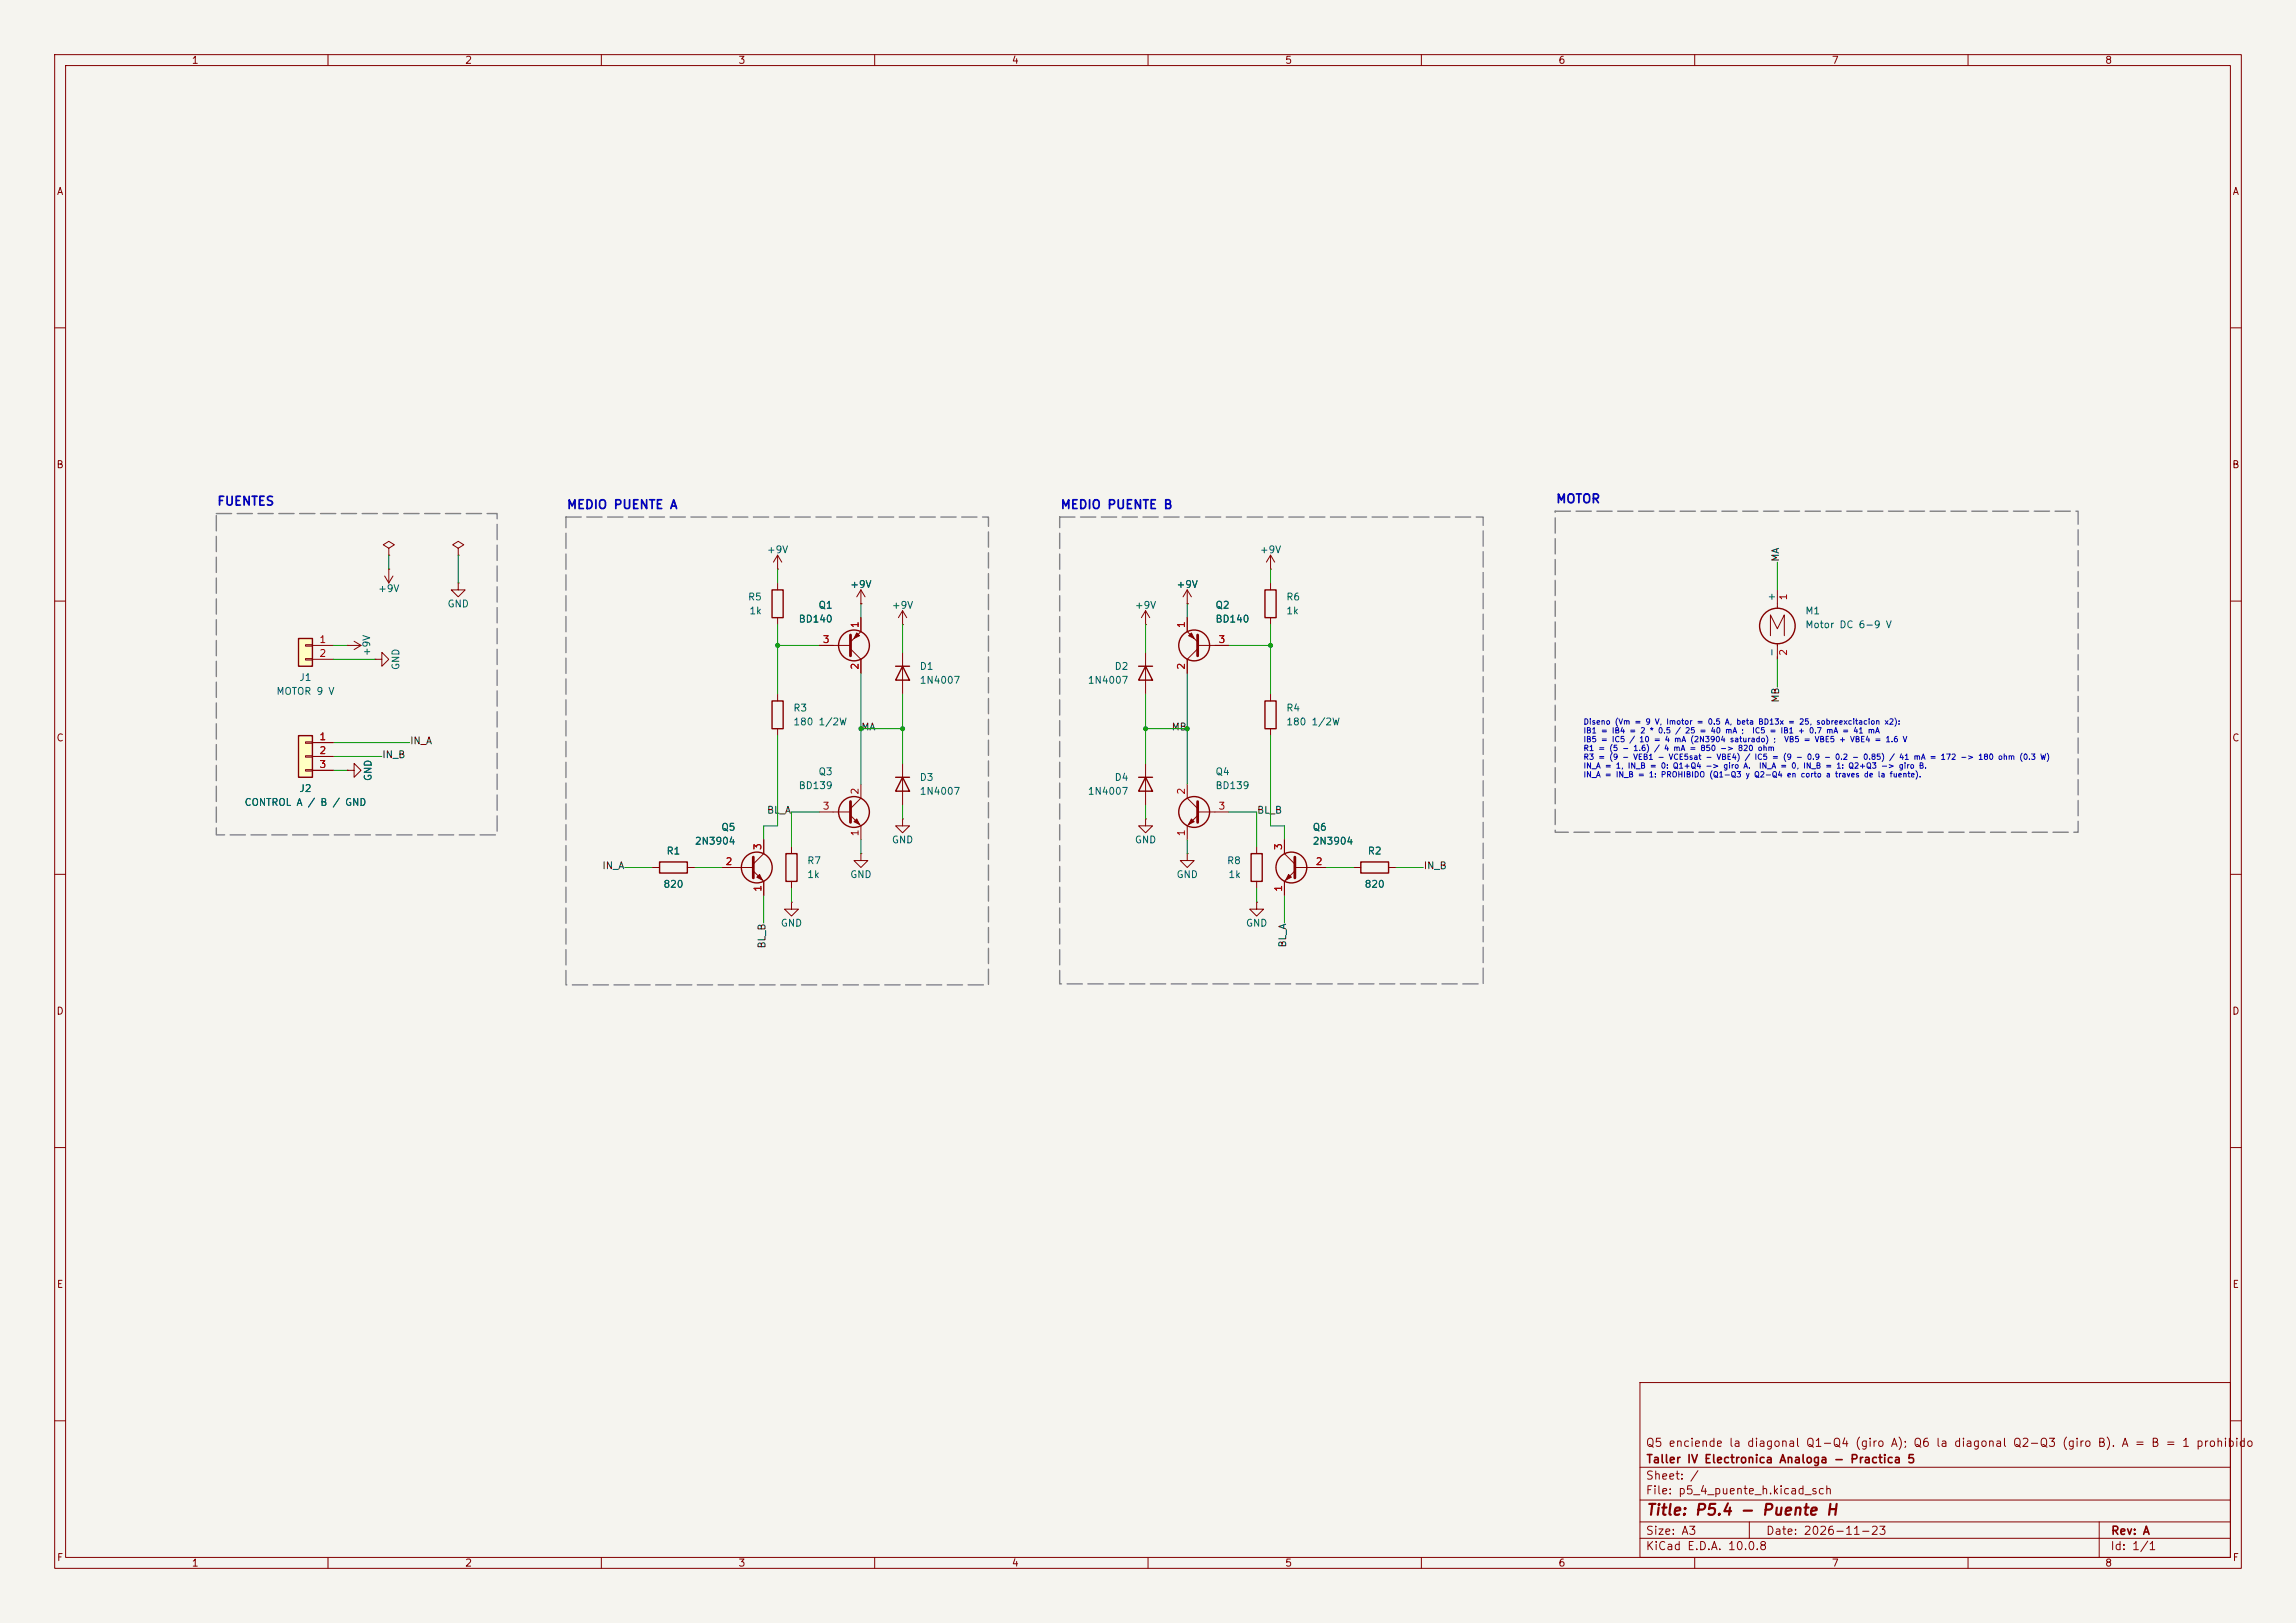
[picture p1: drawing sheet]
<svg xmlns="http://www.w3.org/2000/svg" width="420mm" height="297mm" viewBox="0 0 420 297" stroke-linecap="round" stroke-linejoin="round" font-family="sans-serif">
<defs><g id="words">
<text font-size="2" fill="#840000" x="301" y="277.8">Title: P5.4 - Puente H</text>
<g font-size="1.6" fill="#0000c2">
<text x="39.6" y="92.9">FUENTES</text>
<text x="103.6" y="93.5">MEDIO PUENTE A</text>
<text x="193.9" y="93.5">MEDIO PUENTE B</text>
<text x="284.5" y="92.5">MOTOR</text>
</g>
<g font-size="1.5" fill="#840000">
<text x="300.9" y="265.1">Q5 enciende la diagonal Q1-Q4 (giro A); Q6 la diagonal Q2-Q3 (giro B). A = B = 1 prohibido</text>
<text x="301" y="268.1">Taller IV Electronica Analoga - Practica 5</text>
<text x="300.9" y="273.8">File: p5_4_puente_h.kicad_sch</text>
<text x="300.9" y="271.1">Sheet: /</text>
<text x="300.9" y="281.2">Size: A3</text>
<text x="322.9" y="281.2">Date: 2026-11-23</text>
<text x="386" y="281.2">Rev: A</text>
<text x="300.9" y="284">KiCad E.D.A. 10.0.8</text>
<text x="385.9" y="284">Id: 1/1</text>
</g>
<g font-size="1.3" fill="#840000">
<text x="35" y="12">1</text>
<text x="85" y="12">2</text>
<text x="135" y="12">3</text>
<text x="185" y="12">4</text>
<text x="235" y="12">5</text>
<text x="285" y="12">6</text>
<text x="335" y="12">7</text>
<text x="385" y="12">8</text>
<text x="10.3" y="36">A</text>
<text x="408.3" y="36">A</text>
<text x="10.2" y="86">B</text>
<text x="408.2" y="86">B</text>
<text x="10.2" y="136">C</text>
<text x="408.2" y="136">C</text>
<text x="10.2" y="186">D</text>
<text x="408.2" y="186">D</text>
<text x="10.3" y="236">E</text>
<text x="408.3" y="236">E</text>
<text x="10.3" y="286">F</text>
<text x="35" y="287">1</text>
<text x="85" y="287">2</text>
<text x="135" y="287">3</text>
<text x="185" y="287">4</text>
<text x="235" y="287">5</text>
<text x="285" y="287">6</text>
<text x="335" y="287">7</text>
<text x="385" y="287">8</text>
<text x="408.3" y="286">F</text>
</g>
<g font-size="1.3" fill="#006464">
<text x="140.2" y="101.5">+9V</text>
<text x="230.3" y="101.5">+9V</text>
<text x="155.4" y="107.9">+9V</text>
<text x="215.1" y="107.9">+9V</text>
<text x="69.1" y="108.7">+9V</text>
<text x="81.8" y="111.5">GND</text>
<text x="136.7" y="110.2">R5</text>
<text x="137" y="112.7">1k</text>
<text x="149.6" y="111.7">Q1</text>
<text x="163" y="111.7">+9V</text>
<text x="207.5" y="111.7">+9V</text>
<text x="222.2" y="111.7">Q2</text>
<text x="235.2" y="110.2">R6</text>
<text x="235.2" y="112.7">1k</text>
<text x="325" y="110.1" transform="rotate(-90 325 110.1)">+</text>
<text x="330.1" y="112.7">M1</text>
<text x="146" y="114.2">BD140</text>
<text x="222.2" y="114.2">BD140</text>
<text x="330.1" y="115.3">Motor DC 6-9 V</text>
<text x="54.7" y="124.9">J1</text>
<text x="68" y="120.2" transform="rotate(-90 68 120.2)">+9V</text>
<text x="73.4" y="122.7" transform="rotate(-90 73.4 122.7)">GND</text>
<text x="168.1" y="122.9">D1</text>
<text x="168.1" y="125.4">1N4007</text>
<text x="198.9" y="125.4">1N4007</text>
<text x="203.8" y="122.9">D2</text>
<text x="325" y="120.3" transform="rotate(-90 325 120.3)">-</text>
<text x="50.5" y="127.5">MOTOR 9 V</text>
<text x="145" y="130.5">R3</text>
<text x="235.2" y="130.5">R4</text>
<text x="145" y="133">180 1/2W</text>
<text x="235.2" y="133">180 1/2W</text>
<text x="68.3" y="143" transform="rotate(-90 68.3 143)">GND</text>
<text x="149.6" y="142.2">Q3</text>
<text x="168.1" y="143.2">D3</text>
<text x="203.8" y="143.2">D4</text>
<text x="222.2" y="142.2">Q4</text>
<text x="44.6" y="147.8">CONTROL A / B / GND</text>
<text x="54.7" y="145.2">J2</text>
<text x="146" y="144.7">BD139</text>
<text x="168.1" y="145.7">1N4007</text>
<text x="198.9" y="145.7">1N4007</text>
<text x="222.2" y="144.7">BD139</text>
<text x="127" y="154.9">2N3904</text>
<text x="131.8" y="152.3">Q5</text>
<text x="163" y="154.6">GND</text>
<text x="207.5" y="154.6">GND</text>
<text x="240" y="152.3">Q6</text>
<text x="240" y="154.9">2N3904</text>
<text x="121.8" y="156.7">R1</text>
<text x="147.6" y="158.4">R7</text>
<text x="147.6" y="161">1k</text>
<text x="155.4" y="161">GND</text>
<text x="215.1" y="161">GND</text>
<text x="224.4" y="158.4">R8</text>
<text x="224.6" y="161">1k</text>
<text x="250.1" y="156.7">R2</text>
<text x="121.2" y="162.8">820</text>
<text x="249.5" y="162.8">820</text>
<text x="142.7" y="169.9">GND</text>
<text x="227.8" y="169.9">GND</text>
</g>
<g font-size="1.3" fill="#0f0f0f">
<text x="325.7" y="102.9" transform="rotate(-90 325.7 102.9)">MA</text>
<text x="325.7" y="128.7" transform="rotate(-90 325.7 128.7)">MB</text>
<text x="74.9" y="136.5">IN_A</text>
<text x="157.5" y="134">MA</text>
<text x="214.2" y="134">MB</text>
<text x="69.8" y="139">IN_B</text>
<text x="140.2" y="149.2">BL_A</text>
<text x="229.8" y="149.2">BL_B</text>
<text x="110.1" y="159.4">IN_A</text>
<text x="260.3" y="159.4">IN_B</text>
<text x="140.3" y="173.7" transform="rotate(-90 140.3 173.7)">BL_B</text>
<text x="235.6" y="173.5" transform="rotate(-90 235.6 173.5)">BL_A</text>
</g>
<g font-size="1.3" fill="#a90000">
<text x="327.2" y="110" transform="rotate(-90 327.2 110)">1</text>
<text x="58.3" y="118">1</text>
<text x="150.4" y="118">3</text>
<text x="157.3" y="115" transform="rotate(-90 157.3 115)">1</text>
<text x="217" y="115" transform="rotate(-90 217 115)">1</text>
<text x="222.8" y="118">3</text>
<text x="58.3" y="120.5">2</text>
<text x="157.3" y="122.7" transform="rotate(-90 157.3 122.7)">2</text>
<text x="217" y="122.7" transform="rotate(-90 217 122.7)">2</text>
<text x="327.2" y="120.1" transform="rotate(-90 327.2 120.1)">2</text>
<text x="58.3" y="135.8">1</text>
<text x="58.3" y="138.3">2</text>
<text x="58.3" y="140.8">3</text>
<text x="150.4" y="148.5">3</text>
<text x="157.3" y="145.5" transform="rotate(-90 157.3 145.5)">2</text>
<text x="217" y="145.5" transform="rotate(-90 217 145.5)">2</text>
<text x="222.8" y="148.5">3</text>
<text x="139.6" y="155.7" transform="rotate(-90 139.6 155.7)">3</text>
<text x="157.3" y="153.1" transform="rotate(-90 157.3 153.1)">1</text>
<text x="217" y="153.1" transform="rotate(-90 217 153.1)">1</text>
<text x="234.8" y="155.7" transform="rotate(-90 234.8 155.7)">3</text>
<text x="132.6" y="158.6">2</text>
<text x="240.6" y="158.6">2</text>
<text x="139.6" y="163.3" transform="rotate(-90 139.6 163.3)">1</text>
<text x="234.8" y="163.3" transform="rotate(-90 234.8 163.3)">1</text>
</g>
<g font-size="1" fill="#0000c2">
<text x="289.6" y="132.8">Diseno (Vm = 9 V, Imotor = 0.5 A, beta BD13x = 25, sobreexcitacion x2):</text>
<text x="289.6" y="134.4">IB1 = IB4 = 2 * 0.5 / 25 = 40 mA ;</text>
<text x="289.6" y="136.1">IB5 = IC5 / 10 = 4 mA (2N3904 saturado) ;</text>
<text x="289.6" y="137.7">R1 = (5 - 1.6) / 4 mA = 850 -&gt; 820 ohm</text>
<text x="320.4" y="134.4">IC5 = IB1 + 0.7 mA = 41 mA</text>
<text x="326.3" y="136.1">VB5 = VBE5 + VBE4 = 1.6 V</text>
<text x="289.6" y="139.3">R3 = (9 - VEB1 - VCE5sat - VBE4) / IC5 = (9 - 0.9 - 0.2 - 0.85) / 41 mA = 172 -&gt; 180 ohm (0.3 W)</text>
<text x="289.6" y="140.9">IN_A = 1, IN_B = 0: Q1+Q4 -&gt; giro A.</text>
<text x="289.6" y="142.5">IN_A = IN_B = 1: PROHIBIDO (Q1-Q3 y Q2-Q4 en corto a traves de la fuente).</text>
<text x="321.7" y="140.9">IN_A = 0, IN_B = 1: Q2+Q3 -&gt; giro B.</text>
</g>
</g></defs>
<path d="M0 0h420v297h-420z" fill="#f5f4ef" stroke="#f5f4ef" stroke-width=".18"/>
<g fill="none" stroke="#840000" stroke-width=".18">
<path d="M10 10h400v277h-400zM12 12h396v273h-396zM60 10v2M110 10v2M160 10v2M210 10v2M260 10v2M310 10v2M360 10v2M10 60h2M408 60h2M10 110h2"/>
<path d="M70.4 105.4l.7 1.3M71.1 100.3l1-.6-1-.6-1 .6 1 .6v1.3M71.1 101.6h.1M71.1 104.1h.1M71.1 104.1v2.6M71.9 105.4l-.8 1.3M83.8 100.3l1-.6-1-.6-1 .6 1 .6v1.3M83.8 101.6h.1M83.8 106.7v1.3h1.3l-1.3 1.2-1.3-1.2h1.3M83.8 106.7h.1M142.2 104.1h.1M142.2 101.6v2.5"/>
<path d="M142.2 106.7v1.3M142.2 113v1.3M142.2 101.6l-.7 1.3M142.2 101.6l.8 1.3M149.9 118.1h5.7M155.6 118.7l1.9 2v2.5M157.5 110.5h.1M157.5 108l-.8 1.2M157.5 108l.7 1.2M157.5 108v2.5M157.5 113v2.6l-1.9 1.9M165.1 114.3h.1"/>
<path d="M165.1 111.8l-.8 1.2M165.1 111.8l.8 1.2M165.1 111.8v2.5M165.1 119.4v7.6M209.5 114.3h.1M209.5 111.8l-.7 1.2M209.5 111.8l.8 1.2M209.5 111.8v2.5M209.5 119.4v7.6M217.2 110.5h.1M217.2 108l-.8 1.2M217.2 108l.7 1.2"/>
<path d="M217.2 108v2.5M217.2 113v2.6l1.9 1.9M219.1 118.7l-1.9 2v2.5M219.1 118.1h5.7M232.4 104.1h.1M232.4 101.6l-.8 1.3M232.4 101.6l.8 1.3M232.4 101.6v2.5M232.4 106.7v1.3M232.4 113v1.3M323.8 116.3v-3.8l1.3 2.6 1.3-2.6v3.8M325.1 108v3.3"/>
<path d="M325.1 117.8v2.9M408 110h2M142.2 127v1.3M142.2 133.4v1.2M165.1 139.7v7.6M209.5 139.7v7.6M232.4 127v1.3M232.4 133.4v1.2M10 160h2M63.5 141h1.3v-1.3l1.2 1.3-1.2 1.2v-1.2M63.5 141h.1M119.4 158.8h1.2"/>
<path d="M125.7 158.8h1.3M132.1 158.8h5.7M137.8 159.4l1.9 1.9v2.5M139.7 153.7v2.5l-1.9 1.9M144.8 154.9v1.3M157.5 156.2v1.3h1.2l-1.2 1.3-1.3-1.3h1.3M157.5 156.2h.1M209.5 149.9v1.2h1.3l-1.3 1.3-1.2-1.3h1.2M209.5 149.9h.1M217.2 156.2v1.3h1.2l-1.2 1.3-1.3-1.3h1.3M217.2 156.2h.1M217.2 143.5v2.6l1.9 1.9"/>
<path d="M219.1 149.2l-1.9 1.9v2.6M219.1 148.6h5.7M229.9 154.9v1.3M408 160h2M144.8 165.1v1.3h1.2l-1.2 1.2-1.3-1.2h1.3M144.8 165.1h.1M144.8 161.3v1.3M229.9 165.1v1.3h1.2l-1.2 1.2-1.3-1.2h1.3M229.9 165.1h.1M229.9 161.3v1.3M10 210h2M408 210h2"/>
<path d="M300 253h108v32h-108zM10 260h2M300 278.5h108M300 274.5h108M300 268.5h108M320 278.5v3M384 278.5v6.5M408 260h2M60 285v2M110 285v2M160 285v2M210 285v2"/>
<path d="M260 285v2M300 281.5h108M310 285v2M360 285v2"/>
</g>
<g fill="none" stroke="#840000" stroke-width=".25">
<path d="M141.2 108h2.1v5h-2.1zM231.4 108h2v5h-2zM141.2 128.3h2.1v5.1h-2.1zM163.8 121.9h2.6M165.1 121.9l1.3 2.6h-2.6zM208.3 121.9h2.5M209.5 121.9l1.3 2.6h-2.5zM231.4 128.3h2v5.1h-2zM120.6 157.7h5.1v2.1h-5.1zM143.8 156.2h2v5.1h-2zM163.8 142.2h2.6M165.1 142.2l1.3 2.6h-2.6z"/>
<path d="M208.3 142.2h2.5M209.5 142.2l1.3 2.6h-2.5zM228.9 156.2h2v5.1h-2z"/>
<circle cx="156.2" cy="118.1" r="2.82"/>
<circle cx="218.4" cy="118.1" r="2.82"/>
<circle cx="325.1" cy="114.6" r="3.3"/>
<circle cx="138.4" cy="158.7" r="2.82"/>
<circle cx="218.4" cy="148.6" r="2.82"/>
</g>
<path d="M155.6 116.2v3.8M219.1 116.2v3.8M137.8 156.8v3.9M219.1 146.7v3.8" fill="none" stroke="#840000" stroke-width=".51"/>
<g fill="#840000" stroke="#840000" stroke-width=".18">
<path d="M217.9 149.9l.5 .5-1 .5z"/>
<path d="M217.4 116.3l.5-.5 .5 1z"/>
<path d="M138.4 160.5l.5-.5 .5 1z"/>
<path d="M156.7 115.8l.5 .5-1 .5z"/>
</g>
<path d="M54.6 116.8h2.5v5.1h-2.5z" fill="#ffffc2"/>
<g fill="none" stroke="#840000" stroke-width=".25">
<path d="M54.6 116.8h2.5v5.1h-2.5zM248.9 157.7h5.1v2.1h-5.1z"/>
<circle cx="156.2" cy="148.6" r="2.82"/>
<circle cx="236.2" cy="158.7" r="2.82"/>
</g>
<g fill="none" stroke="#840000" stroke-width=".18">
<path d="M55.9 118h1.2v.2h-1.2zM57.1 118.1h3.9M63.5 118.1h.1M63.5 118.1h2.5M64.8 117.3l1.2 .8M66 118.1l-1.2 .8M55.9 120.5h1.2v.3h-1.2zM57.1 120.7h3.9M68.6 120.7h1.2v-1.3l1.3 1.3-1.3 1.2v-1.2M68.6 120.7h.1M149.9 148.6h5.7M155.6 149.2l1.9 1.9v2.6"/>
<path d="M157.5 143.5v2.6l-1.9 1.9M165.1 149.9v1.2h1.3l-1.3 1.3-1.3-1.3h1.3M165.1 149.9h.1M234.9 153.7v2.5l2 1.9M236.9 158.8h5.7M236.9 159.4l-2 1.9v2.5M247.6 158.8h1.3M254 158.8h1.3"/>
</g>
<path d="M155.6 146.7v3.8M236.9 156.8v3.9" fill="none" stroke="#840000" stroke-width=".51"/>
<g fill="#840000" stroke="#840000" stroke-width=".18">
<path d="M156.2 150.4l.5-.5 .5 1z"/>
<path d="M235.7 160l.5 .5-1 .5z"/>
</g>
<path d="M54.6 134.6h2.5v7.6h-2.5z" fill="#ffffc2"/>
<path d="M54.6 134.6h2.5v7.6h-2.5z" fill="none" stroke="#840000" stroke-width=".25"/>
<g fill="none" stroke="#840000" stroke-width=".18">
<path d="M149.9 118.1h2.5M157.5 110.5h.1M157.5 113v2.6M217.2 110.5h.1M217.2 113v2.6M222.2 118.1h2.6M55.9 135.8h1.2v.2h-1.2zM55.9 138.3h1.2v.3h-1.2zM57.1 135.9h3.9M57.1 138.4h3.9M157.5 120.7v2.5M217.2 120.7v2.5"/>
<path d="M55.9 140.8h1.2v.3h-1.2zM57.1 141h3.9M63.5 141h.1M119.4 158.8h1.2M125.7 158.8h1.3M132.1 158.8h2.5M139.7 153.7v2.5M234.9 153.7v2.5M240 158.8h2.6M247.6 158.8h1.3M254 158.8h1.3M139.7 161.3v2.5"/>
<path d="M234.9 161.3v2.5"/>
</g>
<g fill="none" stroke="#009600" stroke-width=".18">
<path d="M61 118.1h2.5M71.1 101.6v2.5M83.8 101.6v5.1M142.2 118.1h7.7M142.2 104.1v2.6M142.2 114.3v12.7M157.5 110.5v2.5M165.1 114.3v5.1M209.5 114.3v5.1M217.2 110.5v2.5M224.8 118.1h7.6M232.4 104.1v2.6"/>
<path d="M232.4 114.3v12.7M325.1 102.9v5.1M61 135.9h13.9M61 120.7h7.6M61 138.4h8.8M142.2 134.6v16.5h-2.5v2.6M157.5 123.2v20.3M157.5 133.4h7.6M165.1 127v12.7M209.5 133.4h7.7M209.5 127v12.7M217.2 123.2v20.3"/>
<path d="M232.4 134.6v16.5h2.5v2.6M325.1 120.7v5M61 141h2.5M114.3 158.8h5.1M127 158.8h5.1M149.9 148.6h-5.1v6.3M157.5 153.7v2.5M165.1 147.3v2.6M209.5 147.3v2.6M217.2 153.7v2.5M224.8 148.6h5.1v6.3M242.6 158.8h5"/>
<path d="M255.3 158.8h5M139.7 163.8v5.1M144.8 162.6v2.5M229.9 162.6v2.5M234.9 163.8v5.1"/>
</g>
<path d="M39.6 94h51.3v58.8h-51.3zM103.5 94.6h77.3v85.6h-77.3zM193.8 94.6h77.5v85.4h-77.5zM284.5 93.5h95.6v58.8h-95.6z" fill="none" stroke="#848484" stroke-width=".25" stroke-dasharray="2.8 1"/>
<g fill="#009600">
<circle cx="217.2" cy="133.4" r=".46"/>
<circle cx="232.4" cy="118.1" r=".46"/>
<circle cx="157.5" cy="133.4" r=".46"/>
<circle cx="142.2" cy="118.1" r=".46"/>
<circle cx="165.1" cy="133.4" r=".46"/>
<circle cx="209.5" cy="133.4" r=".46"/>
</g>
<use href="#words"/>
</svg>
